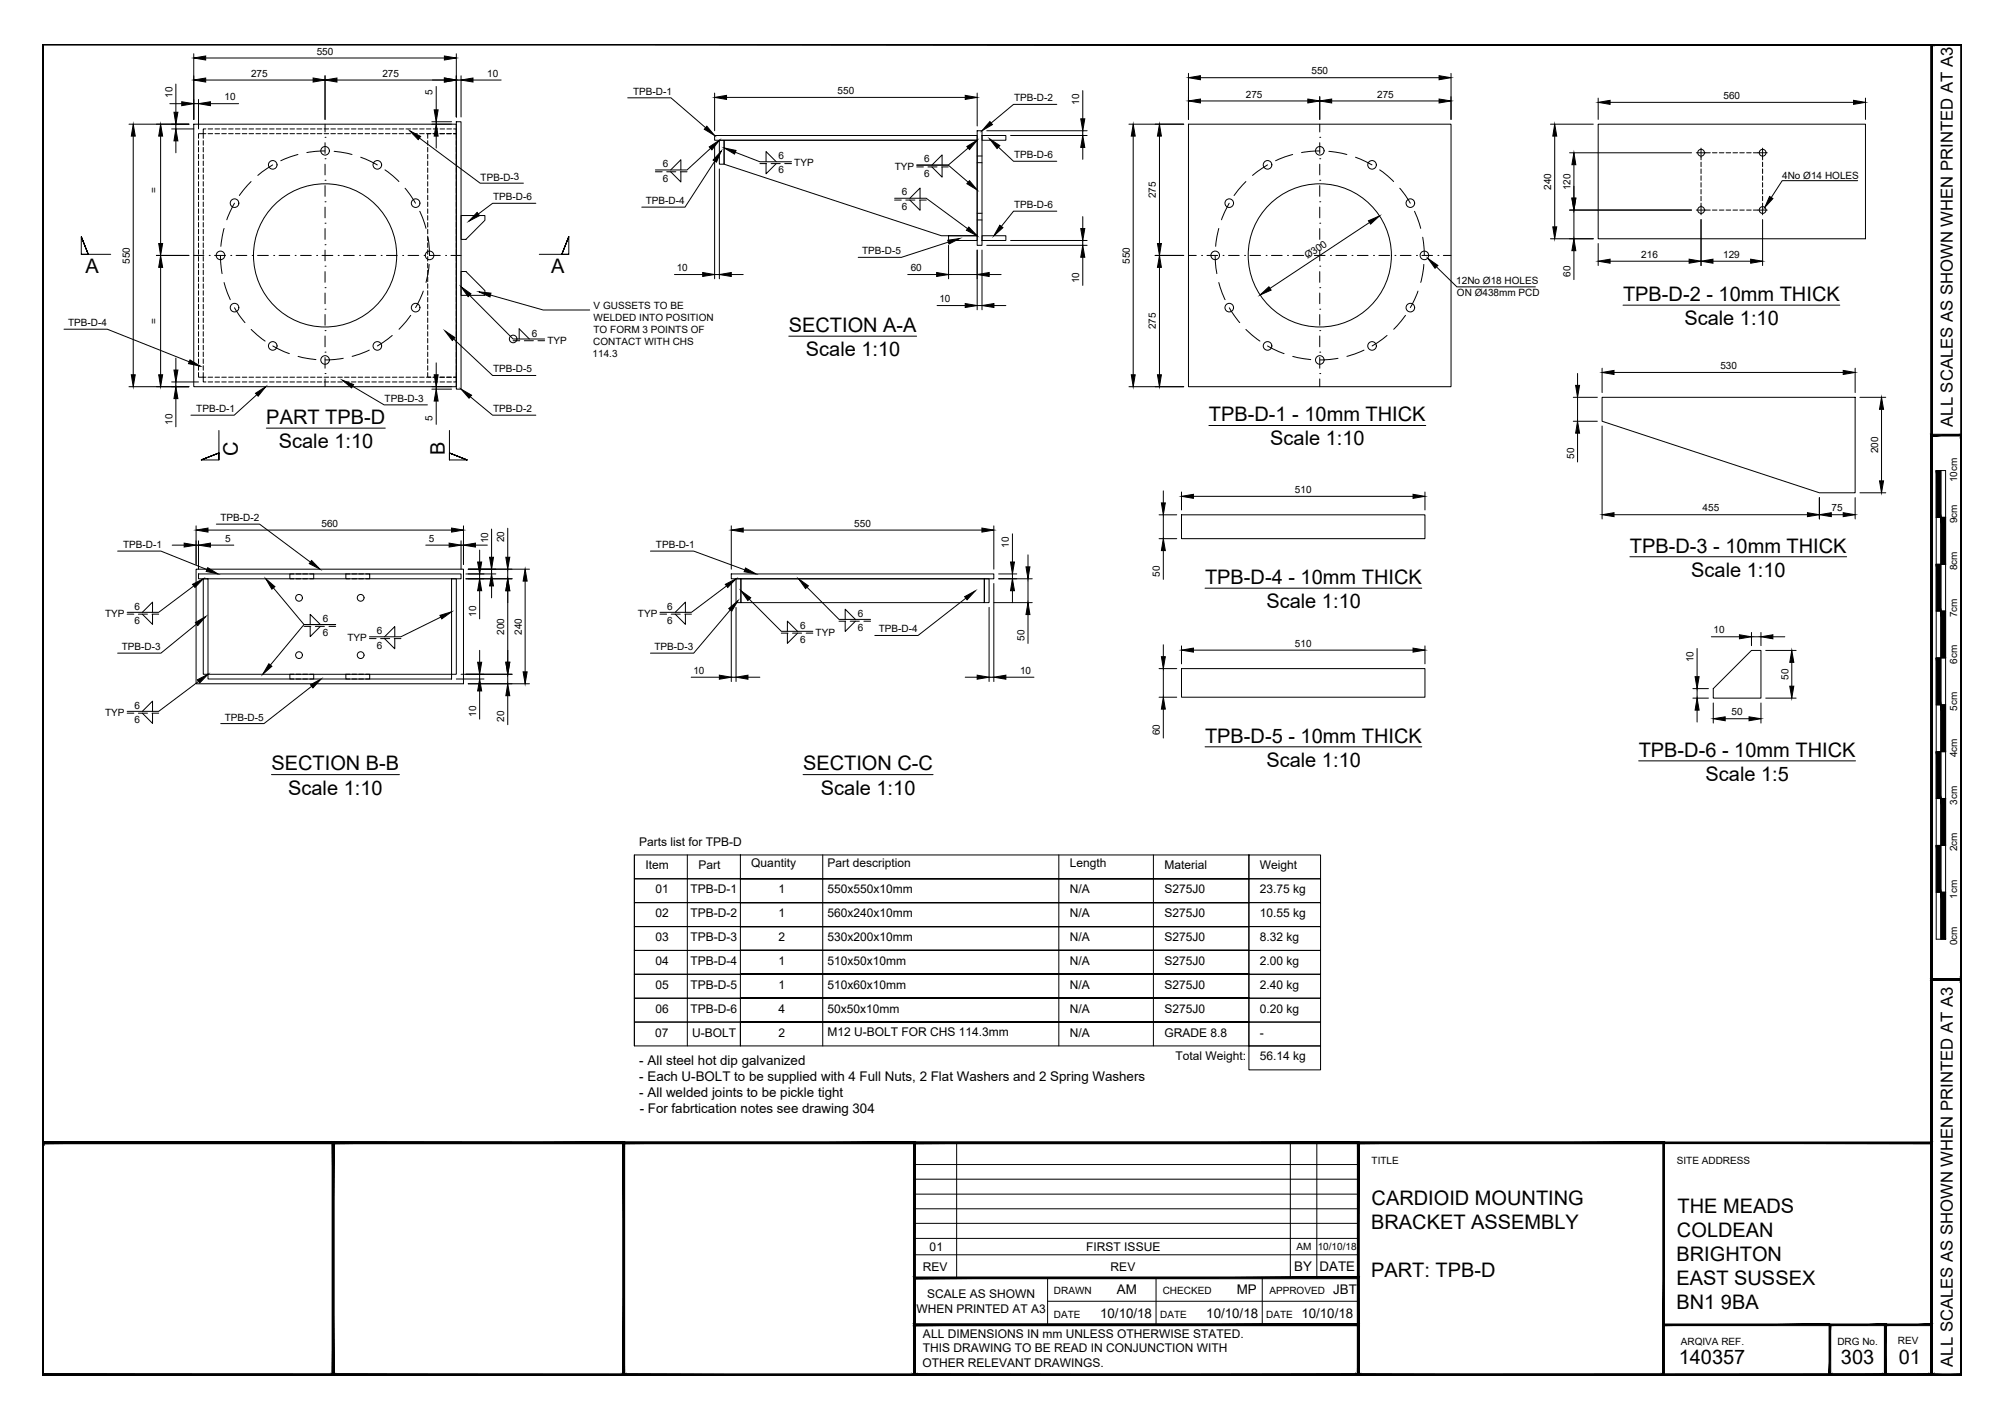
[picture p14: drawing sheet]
<svg xmlns="http://www.w3.org/2000/svg" width="420mm" height="297mm" viewBox="0 0 420 297" stroke-linecap="round" stroke-linejoin="round" font-family="sans-serif">
<defs><g id="words">
<g font-size="4.2">
<text x="17.9" y="57.2">A</text>
<text x="115.5" y="57.2">A</text>
<text x="339.9" y="63">TPB-D-2 - 10mm THICK</text>
<text x="165.2" y="69.5">SECTION A-A</text>
<text x="352.8" y="68.1">Scale 1:10</text>
<text x="168.8" y="74.6">Scale 1:10</text>
<text x="55.8" y="88.8">PART TPB-D</text>
<text x="253.2" y="88.2">TPB-D-1 - 10mm THICK</text>
<text x="49.8" y="95.5" transform="rotate(-90 49.8 95.5)">C</text>
<text x="58.4" y="93.9">Scale 1:10</text>
<text x="93.2" y="95.2" transform="rotate(-90 93.2 95.2)">B</text>
<text x="266.1" y="93.3">Scale 1:10</text>
<text x="341.4" y="115.7">TPB-D-3 - 10mm THICK</text>
<text x="252.4" y="122.3">TPB-D-4 - 10mm THICK</text>
<text x="354.2" y="120.8">Scale 1:10</text>
<text x="265.2" y="127.4">Scale 1:10</text>
<text x="252.4" y="155.6">TPB-D-5 - 10mm THICK</text>
<text x="56.9" y="161.4">SECTION B-B</text>
<text x="168.2" y="161.4">SECTION C-C</text>
<text x="265.2" y="160.6">Scale 1:10</text>
<text x="343.2" y="158.5">TPB-D-6 - 10mm THICK</text>
<text x="60.4" y="166.4">Scale 1:10</text>
<text x="171.9" y="166.4">Scale 1:10</text>
<text x="357.2" y="163.5">Scale 1:5</text>
<text x="287.2" y="257.5">BRACKET ASSEMBLY</text>
<text x="287.3" y="252.5">CARDIOID MOUNTING</text>
<text x="351.4" y="254">THE MEADS</text>
<text x="351.2" y="259.1">COLDEAN</text>
<text x="287.2" y="267.5">PART: TPB-D</text>
<text x="351.1" y="269.2">EAST SUSSEX</text>
<text x="351.1" y="264.1">BRIGHTON</text>
<text x="351.1" y="274.2">BN1 9BA</text>
<text x="351.6" y="285.7">140357</text>
<text x="385.6" y="285.7">303</text>
<text x="397.7" y="285.7">01</text>
</g>
<g font-size="3.5">
<text x="409" y="89.4" transform="rotate(-90 409 89.4)">ALL SCALES AS SHOWN WHEN PRINTED AT A3</text>
<text x="409" y="286.3" transform="rotate(-90 409 286.3)">ALL SCALES AS SHOWN WHEN PRINTED AT A3</text>
</g>
<g font-size="2.8">
<text x="133.9" y="223">- All steel hot dip galvanized</text>
<text x="133.9" y="226.4">- Each U-BOLT to be supplied with 4 Full Nuts, 2 Flat Washers and 2 Spring Washers</text>
<text x="133.9" y="229.7">- All welded joints to be pickle tight</text>
<text x="134" y="233.1">- For fabrtication notes see drawing 304</text>
<text x="271.1" y="266.3">BY</text>
<text x="276.4" y="266.3">DATE</text>
<text x="233.9" y="271.1">AM</text>
<text x="259" y="271.1">MP</text>
<text x="279.3" y="271.1">JBT</text>
<text x="230.4" y="276">10/10/18</text>
<text x="252.7" y="276">10/10/18</text>
<text x="272.6" y="276">10/10/18</text>
</g>
<g font-size="2.5">
<text x="133.8" y="177.1">Parts list for TPB-D</text>
<text x="135.2" y="182.1">Item</text>
<text x="146.3" y="182.1">Part</text>
<text x="157.4" y="181.7">Quantity</text>
<text x="173.3" y="181.7">Part description</text>
<text x="224.1" y="181.6">Length</text>
<text x="243.9" y="182.1">Material</text>
<text x="263.9" y="182.1">Weight</text>
<text x="137.3" y="187.2">01</text>
<text x="144.6" y="187.2">TPB-D-1</text>
<text x="163.1" y="187.2">1</text>
<text x="173.3" y="187.2">550x550x10mm</text>
<text x="224.1" y="187.2">N/A</text>
<text x="243.9" y="187.2">S275J0</text>
<text x="263.9" y="187.1">23.75 kg</text>
<text x="137.3" y="192.2">02</text>
<text x="137.3" y="197.2">03</text>
<text x="144.6" y="192.2">TPB-D-2</text>
<text x="144.6" y="197.2">TPB-D-3</text>
<text x="163.1" y="192.2">1</text>
<text x="163.1" y="197.2">2</text>
<text x="173.3" y="192.2">560x240x10mm</text>
<text x="173.3" y="197.2">530x200x10mm</text>
<text x="224.1" y="192.2">N/A</text>
<text x="224.1" y="197.2">N/A</text>
<text x="243.9" y="192.2">S275J0</text>
<text x="243.9" y="197.2">S275J0</text>
<text x="263.9" y="192.1">10.55 kg</text>
<text x="263.9" y="197.1">8.32 kg</text>
<text x="137.3" y="202.2">04</text>
<text x="144.6" y="202.2">TPB-D-4</text>
<text x="163.1" y="202.2">1</text>
<text x="173.3" y="202.2">510x50x10mm</text>
<text x="224.1" y="202.2">N/A</text>
<text x="243.9" y="202.2">S275J0</text>
<text x="263.9" y="202.1">2.00 kg</text>
<text x="137.3" y="207.2">05</text>
<text x="144.6" y="207.2">TPB-D-5</text>
<text x="163.1" y="207.2">1</text>
<text x="173.3" y="207.2">510x60x10mm</text>
<text x="224.1" y="207.2">N/A</text>
<text x="243.9" y="207.2">S275J0</text>
<text x="263.9" y="207.1">2.40 kg</text>
<text x="137.3" y="212.2">06</text>
<text x="144.6" y="212.2">TPB-D-6</text>
<text x="163.1" y="212.2">4</text>
<text x="173.3" y="212.2">50x50x10mm</text>
<text x="224.1" y="212.2">N/A</text>
<text x="243.9" y="212.2">S275J0</text>
<text x="263.9" y="212.1">0.20 kg</text>
<text x="137.3" y="217.2">07</text>
<text x="145" y="217.2">U-BOLT</text>
<text x="163.1" y="217.2">2</text>
<text x="173.3" y="217">M12 U-BOLT FOR CHS 114.3mm</text>
<text x="224.1" y="217.2">N/A</text>
<text x="243.9" y="217.2">GRADE 8.8</text>
<text x="263.9" y="217.1">-</text>
<text x="246.2" y="222.1">Total Weight:</text>
<text x="263.9" y="222.1">56.14 kg</text>
<text x="194.7" y="262">01</text>
<text x="227.5" y="262">FIRST ISSUE</text>
<text x="193.3" y="266.2">REV</text>
<text x="232.6" y="266.2">REV</text>
<text x="192" y="275">WHEN PRINTED AT A3</text>
<text x="194.2" y="272">SCALE AS SHOWN</text>
<text x="193.3" y="280.3">ALL DIMENSIONS IN mm UNLESS OTHERWISE STATED.</text>
<text x="193.2" y="286.3">OTHER RELEVANT DRAWINGS.</text>
<text x="193.3" y="283.3">THIS DRAWING TO BE READ IN CONJUNCTION WITH</text>
</g>
<g font-size="2.1">
<text x="66.3" y="11.4">550</text>
<text x="52.6" y="16">275</text>
<text x="80.1" y="16">275</text>
<text x="102.1" y="16">10</text>
<text x="274.7" y="15.6">550</text>
<text x="36.1" y="20.5" transform="rotate(-90 36.1 20.5)">10</text>
<text x="47" y="21">10</text>
<text x="90.6" y="19.9" transform="rotate(-90 90.6 19.9)">5</text>
<text x="132.6" y="19.9">TPB-D-1</text>
<text x="175.4" y="19.7">550</text>
<text x="212.4" y="21.2">TPB-D-2</text>
<text x="226.1" y="21.9" transform="rotate(-90 226.1 21.9)">10</text>
<text x="260.9" y="20.4">275</text>
<text x="288.4" y="20.4">275</text>
<text x="361" y="20.7">560</text>
<text x="138.8" y="35">6</text>
<text x="163.1" y="33.3">6</text>
<text x="166.4" y="34.9">TYP</text>
<text x="187.4" y="35.6">TYP</text>
<text x="193.5" y="34">6</text>
<text x="212.4" y="33.1">TPB-D-6</text>
<text x="32.9" y="40.4" transform="rotate(-90 32.9 40.4)">=</text>
<text x="100.7" y="38" transform="rotate(-2 100.7 38)">TPB-D-3</text>
<text x="103.3" y="42">TPB-D-6</text>
<text x="138.8" y="38.1">6</text>
<text x="163.1" y="36.3">6</text>
<text x="188.9" y="40.9">6</text>
<text x="193.5" y="37">6</text>
<text x="242.1" y="41.5" transform="rotate(-90 242.1 41.5)">275</text>
<text x="324.9" y="39.7" transform="rotate(-90 324.9 39.7)">240</text>
<text x="328.9" y="39.8" transform="rotate(-90 328.9 39.8)">120</text>
<text x="373.3" y="37.5">4No Ø14 HOLES</text>
<text x="135.3" y="42.7">TPB-D-4</text>
<text x="188.9" y="44">6</text>
<text x="212.4" y="43.6">TPB-D-6</text>
<text x="180.6" y="53.3">TPB-D-5</text>
<text x="343.8" y="54">216</text>
<text x="360.9" y="54">129</text>
<text x="27.2" y="55.2" transform="rotate(-90 27.2 55.2)">550</text>
<text x="141.7" y="56.8">10</text>
<text x="190.7" y="56.8">60</text>
<text x="226.1" y="59.3" transform="rotate(-90 226.1 59.3)">10</text>
<text x="236.6" y="55.2" transform="rotate(-90 236.6 55.2)">550</text>
<text x="273.9" y="54.3" transform="rotate(-34 273.9 54.3)">Ø300</text>
<text x="305" y="59.5">12No Ø18 HOLES</text>
<text x="328.9" y="57.9" transform="rotate(-90 328.9 57.9)">60</text>
<text x="124.3" y="64.6">V GUSSETS TO BE</text>
<text x="196.8" y="63.3">10</text>
<text x="305.1" y="62.1">ON Ø438mm PCD</text>
<text x="14.3" y="68.3">TPB-D-4</text>
<text x="32.9" y="67.9" transform="rotate(-90 32.9 67.9)">=</text>
<text x="111.4" y="70.6">6</text>
<text x="114.7" y="72">TYP</text>
<text x="124.3" y="69.7">TO FORM 3 POINTS OF</text>
<text x="124.3" y="67.2">WELDED INTO POSITION</text>
<text x="242.1" y="69" transform="rotate(-90 242.1 69)">275</text>
<text x="103.3" y="78">TPB-D-5</text>
<text x="124.1" y="74.7">114.3</text>
<text x="124.3" y="72.2">CONTACT WITH CHS</text>
<text x="360.3" y="77.3">530</text>
<text x="36.1" y="88.9" transform="rotate(-90 36.1 88.9)">10</text>
<text x="41.1" y="86.3">TPB-D-1</text>
<text x="80.6" y="84.2">TPB-D-3</text>
<text x="90.6" y="88.3" transform="rotate(-90 90.6 88.3)">5</text>
<text x="103.3" y="86.3">TPB-D-2</text>
<text x="393.4" y="95" transform="rotate(-90 393.4 95)">200</text>
<text x="329.7" y="96.2" transform="rotate(-90 329.7 96.2)">50</text>
<text x="409.9" y="101" transform="rotate(-90 409.9 101)">10cm</text>
<text x="271.2" y="103.3">510</text>
<text x="356.6" y="107.1">455</text>
<text x="383.6" y="107.1">75</text>
<text x="46.2" y="109.2">TPB-D-2</text>
<text x="47.2" y="113.5">5</text>
<text x="67.3" y="110.3">560</text>
<text x="89.8" y="113.5">5</text>
<text x="102.2" y="113.8" transform="rotate(-90 102.2 113.8)">10</text>
<text x="105.6" y="113.6" transform="rotate(-90 105.6 113.6)">20</text>
<text x="178.9" y="110.3">550</text>
<text x="409.9" y="109.6" transform="rotate(-90 409.9 109.6)">9cm</text>
<text x="25.8" y="114.8">TPB-D-1</text>
<text x="137.4" y="114.8">TPB-D-1</text>
<text x="211.3" y="114.8" transform="rotate(-90 211.3 114.8)">10</text>
<text x="409.9" y="119.5" transform="rotate(-90 409.9 119.5)">8cm</text>
<text x="242.9" y="120.8" transform="rotate(-90 242.9 120.8)">50</text>
<text x="22" y="129.2">TYP</text>
<text x="28.2" y="127.7">6</text>
<text x="28.2" y="130.7">6</text>
<text x="67.6" y="130.2">6</text>
<text x="99.7" y="129.2" transform="rotate(-90 99.7 129.2)">10</text>
<text x="133.6" y="129.2">TYP</text>
<text x="139.8" y="127.7">6</text>
<text x="139.8" y="130.7">6</text>
<text x="167.6" y="131.7">6</text>
<text x="179.6" y="129.2">6</text>
<text x="409.9" y="129.3" transform="rotate(-90 409.9 129.3)">7cm</text>
<text x="25.5" y="136.2">TPB-D-3</text>
<text x="67.6" y="133.3">6</text>
<text x="72.8" y="134.3">TYP</text>
<text x="78.9" y="132.8">6</text>
<text x="78.9" y="135.8">6</text>
<text x="105.6" y="133" transform="rotate(-90 105.6 133)">200</text>
<text x="109.3" y="133" transform="rotate(-90 109.3 133)">240</text>
<text x="137.1" y="136.2">TPB-D-3</text>
<text x="167.6" y="134.7">6</text>
<text x="170.8" y="133.2">TYP</text>
<text x="179.6" y="132.2">6</text>
<text x="184.1" y="132.5">TPB-D-4</text>
<text x="214.6" y="134.2" transform="rotate(-90 214.6 134.2)">50</text>
<text x="271.2" y="135.5">510</text>
<text x="358.9" y="132.7">10</text>
<text x="145.2" y="141.1">10</text>
<text x="213.6" y="141.1">10</text>
<text x="354.7" y="138.8" transform="rotate(-90 354.7 138.8)">10</text>
<text x="374.6" y="142.4" transform="rotate(-90 374.6 142.4)">50</text>
<text x="409.9" y="139.1" transform="rotate(-90 409.9 139.1)">6cm</text>
<text x="22" y="150">TYP</text>
<text x="28.2" y="148.4">6</text>
<text x="362.7" y="149.8">50</text>
<text x="409.9" y="148.9" transform="rotate(-90 409.9 148.9)">5cm</text>
<text x="28.2" y="151.5">6</text>
<text x="47.1" y="150.9">TPB-D-5</text>
<text x="99.7" y="150.2" transform="rotate(-90 99.7 150.2)">10</text>
<text x="105.6" y="151.2" transform="rotate(-90 105.6 151.2)">20</text>
<text x="242.9" y="154" transform="rotate(-90 242.9 154)">60</text>
<text x="409.9" y="158.6" transform="rotate(-90 409.9 158.6)">4cm</text>
<text x="409.9" y="168.6" transform="rotate(-90 409.9 168.6)">3cm</text>
<text x="409.9" y="178.3" transform="rotate(-90 409.9 178.3)">2cm</text>
<text x="409.9" y="188.3" transform="rotate(-90 409.9 188.3)">1cm</text>
<text x="409.9" y="198" transform="rotate(-90 409.9 198)">0cm</text>
<text x="287.3" y="243.9">TITLE</text>
<text x="351.2" y="243.9">SITE ADDRESS</text>
<text x="271.5" y="261.9">AM</text>
<text x="276" y="261.9">10/10/18</text>
<text x="220.8" y="271.1">DRAWN</text>
<text x="243.5" y="271.1">CHECKED</text>
<text x="265.9" y="271.1">APPROVED</text>
<text x="220.8" y="276">DATE</text>
<text x="243" y="276">DATE</text>
<text x="265.2" y="276">DATE</text>
<text x="352.1" y="281.6">ARQIVA REF.</text>
<text x="384.8" y="281.6">DRG No.</text>
<text x="397.5" y="281.6">REV</text>
</g>
</g></defs>
<g fill="none" stroke="#000" stroke-width=".21">
<path d="M36.8 17.6v5.9M40.6 11.3v13.7M43.1 16.8h22.5M43.1 12.1h50M68.1 15.9v9.1M70.6 16.8h22.5M91.4 18.1v4.9M95.6 11.3v13.2M95.6 16.8h1M96.6 15.9v8.6M99.1 16.8h5.9M149.7 19.5v7.9"/>
<path d="M204.7 19.5v6.9M226.8 19v5.9M248.9 15.4v9.6M251.4 16.3h50M303.9 15.4v9.6M27 26h12.6M27.9 28.5v50M33.6 28.5v22.5M35.6 21.7h2.5M35.9 27h4.7M36.8 26v1M36.8 29.5v2.5"/>
<path d="M40.6 26h55v55h-55zM40.6 21.7h1M41.6 29v-1h1v1M41.6 20.8v6.2M41.6 29.5v.9M41.6 30.9v.9M41.6 32.3v1M41.6 33.7v1M41.6 35.2v.9M41.6 36.6v.9M41.6 38v1M41.6 39.5v.9"/>
<path d="M42.6 29.5v.9M42.6 30.9v.9M42.6 32.3v1M42.6 33.7v1M42.6 35.2v.9M42.6 36.6v.9M42.6 38v1M42.6 39.5v.9M43.1 27h-.5v1h.5M43.6 27h.9M43.6 28h.9M44.1 21.7h5.9"/>
<path d="M45 27h1M45 28h1M46.4 27h1M46.4 28h1M47.9 27h.9M47.9 28h.9M49.3 27h1M49.3 28h1M50.7 27h1M50.7 28h1M52.2 27h.9M52.2 28h.9"/>
<path d="M52.6 38l-2.5 3M53.6 27h1M53.6 28h1M55 27h1M55 28h1M56.5 27h.9M56.5 28h.9M57.1 34.5l-3.1 2.2M57.9 27h.9M57.9 28h.9M59.3 27h1M59.3 28h1"/>
<path d="M60.7 27h1M60.7 28h1M62.2 27h.9M62.2 28h.9M62.4 32.4l-3.6 1.3M63.6 27h.9M63.6 28h.9M65 27h1M65 28h1M66.4 27h1M66.4 28h1M67.9 27h.9"/>
<path d="M67.9 28h.9M68.1 28.8h.1M68.1 33.3h.1M68.1 37.8h.1M68.1 31.6l-3.8 .4M68.1 26v1.6M68.1 29.9v2.2M68.1 34.4v2.2M68.1 38.9v2.2M69.3 27h1M69.3 28h1M70 31.7l3.7 .7"/>
<path d="M70.7 27h1M70.7 28h1M72.2 27h.9M72.2 28h.9M73.6 27h1M73.6 28h1M75 27h1M75 28h1M75.6 32.9l3.4 1.6M76.5 27h.9M76.5 28h.9M77.9 27h.9"/>
<path d="M77.9 28h.9M79.3 27h1M79.3 28h1M80.6 35.6l3 2.4M80.7 27h1M80.7 28h1M82.2 27h.9M82.2 28h.9M83.6 27h.9M83.6 28h.9M84.8 39.4l2.2 3.2M85 27h1"/>
<path d="M85 28h1M86.5 27h.9M86.5 28h.9M87.8 28.9l12.8 9.5h9M87.9 27h.9M87.9 28h.9M89.3 27h1M89.3 28h1M89.6 29.5v.9M89.6 30.9v.9M89.6 32.3v1M89.6 33.7v1"/>
<path d="M89.6 35.2v.9M89.6 36.6v.9M89.6 38v1M89.6 39.5v.9M90.2 28h-.6v1M90.5 26h4.1M90.5 25.5h4.1M90.7 28h1M90.7 27h1M91.4 25.5v.5M91.4 28.5v2.5M92.1 28h1"/>
<path d="M92.2 27h.9M93.5 28h1.1M93.6 27h1M95 28h.6v1M95 27h.6v1h-.6M95.6 25.5h1v56h-1zM95.6 29.5v.9M95.6 30.9v.9M95.6 32.3v1M95.6 33.7v1M95.6 35.2v.9M95.6 36.6v.9"/>
<path d="M95.6 38v1M95.6 39.5v.9M131.5 20.5h9l7.3 6.3M137.3 36h1.4M139.6 36h1.9M140.5 35.6l2.1-2.1v2.1M140.5 36l2.1 2.1v-2.1M142.5 36h1.4M148.8 31.1l-4.9 4.5h-6.6M149.7 28.4h55v1h-55zM149.7 30.4v28M149.7 33.7l-6.2 9.7h-9.1"/>
<path d="M150.7 29.4h1v5h-1zM150.7 35.4v23M151.7 29.4h53v20h-7.5l-45.5-15zM152.2 20.4h50M154 31.9l5.2 2h6.6M159.2 34.3h1.4M160.5 33.9v-2.1l2.1 2.1M160.5 34.3v2.1l2.1-2.1M161.5 34.3h1.9M164.4 34.3h1.4M192 35h1.4M194.4 35h1.9"/>
<path d="M195.2 34.6l2.1-2.2v2.2M195.2 35l2.1 2.1v-2.1M197.2 35h1.4M202.8 31l-4.2 3.6h-6.6h6.6l4.2 3.6M204.7 27.4h1v24h-1zM204.7 34.1h1M204.7 32.7h1M205.7 28.4h5v1h-5zM206.7 27.4h21M209.1 30.8l3.2 3h9M211.7 28.4h16M221.3 21.9h-9l-4.7 3.9"/>
<path d="M226.8 27.4v1M226.8 30.9v2.5M236.5 26h11.4M237.3 28.5v50M242.9 28.5v22.5M248.9 26h55v55h-55zM251.4 21.1h22.5M260.9 38l-2.4 3M265.5 34.5l-3.2 2.2M270.7 32.4l-3.5 1.3M276.4 31.6l-3.8 .4M276.4 28.8h.1"/>
<path d="M276.4 33.3h.1M276.4 37.8h.1M276.4 20.3v4.7M276.4 26v1.6M276.4 29.9v2.2M276.4 34.4v2.2M276.4 38.9v2.2M278.3 31.7l3.8 .7M278.9 21.1h22.5M283.9 32.9l3.5 1.6M289 35.6l2.9 2.4M293.2 39.4l2.2 3.2"/>
<path d="M324.7 26h9M325.6 28.5v19M328.7 32h25.6M329.7 34.5v7M334.7 26h56v24h-56zM334.7 20.6v4.4M337.2 21.4h51M355.3 32h2.9M356.3 31v2.5M356.3 34v.9M356.3 35.4v.9M356.3 36.8v1"/>
<path d="M356.3 38.2v1M356.3 39.7v.9M358.7 32h.9M360.1 32h1M361.5 32h1M363 32h.9M364.4 32h.9M365.8 32h1M367.2 32h2.9M369.2 31v2.5M369.2 34v.9M369.2 35.4v.9"/>
<path d="M369.2 36.8v1M369.2 38.2v1M369.2 39.7v.9M389.1 37.8h-15.8l-2.3 3.6M390.7 20.6v4.4M17 53.3h1.5l-1.5-3.7 1.5 3.7-1.5-3.7v3.7h6.2M32.8 53.5h6.8M33.6 56v22.5M40.6 53.5h2.1M41.6 40.9v.9M41.6 42.3v1M41.6 43.8v.9"/>
<path d="M41.6 45.2v.9M41.6 46.6v1M41.6 48v1M41.6 49.5v.9M41.6 50.9v.9M41.6 52.3v1M41.6 53.7v1M41.6 55.2v.9M41.6 56.6v1M41.6 58v1M41.6 59.5v.9M42.6 40.9v.9"/>
<path d="M42.6 42.3v1M42.6 43.8v.9M42.6 45.2v.9M42.6 46.6v1M42.6 48v1M42.6 49.5v.9M42.6 50.9v.9M42.6 52.3v1M42.6 53.7v1M42.6 55.2v.9M42.6 56.6v1M42.6 58v1"/>
<path d="M42.6 59.5v.9M43.8 53.5h.1M44.9 53.5h2.3M46.2 53.5l.3 3.8M46.9 47.9l-.6 3.7M46.9 59.2l1.3 3.6M48.3 53.5h.1M49.1 42.6l-1.6 3.4M49.5 53.5h2.2M52.8 53.5h.1M53.9 53.5h2.3M57.3 53.5h.1"/>
<path d="M58.4 53.5h2.3M61.8 53.5h.1M63 53.5h2.2M66.3 53.5h.1M67.4 53.5h2.3M68.1 42.3h.1M68.1 46.8h.1M68.1 51.3h.1M68.1 55.8h.1M68.1 43.4v2.2M68.1 47.9v2.2M68.1 52.4v2.2"/>
<path d="M68.1 56.9v2.2M70.8 53.5h.1M72 53.5h2.2M75.3 53.5h.1M76.4 53.5h2.3M79.8 53.5h.1M80.9 53.5h2.3M84.3 53.5h.1M85.5 53.5h2.2M87.9 44.3l1.3 3.5M88.8 53.5h.1M89.6 40.9v.9"/>
<path d="M89.6 42.3v1M89.6 43.8v.9M89.6 45.2v.9M89.6 46.6v1M89.6 48v1M89.6 49.5v.9M89.6 50.9v.9M89.6 52.3v1M89.6 53.7v1M89.6 55.2v.9M89.6 56.6v1M89.6 58v1"/>
<path d="M89.6 59.5v.9M89.6 49.7l.4 3.8h2.2M89.9 55.4l-.7 3.8M93.3 53.5h.1M94.5 53.5h2.1M95.6 40.9v.9M95.6 42.3v1M95.6 43.8v.9M95.6 45.2v.9M95.6 46.6v1M95.6 48v1M95.6 49.5v.9"/>
<path d="M95.6 50.9v.9M95.6 52.3v1M95.6 53.7v1M95.6 55.2v.9M95.6 56.6v1M95.6 58v1M95.6 59.5v.9M96.6 45.1h5v1l-4 4h-1zM96.6 56.9h1l4 4v1h-5zM112.2 42.6h-9l-3 2.2M113 53.3h6.1v-3.7l-1.4 3.7 1.4-3.7-1.4 3.7h1.4M141.3 57.5h5.9"/>
<path d="M149.7 57.5h1M153.2 57.5h2.5M187.4 41.5h6.6l8.7 6.4M187.4 41.9h1.4M189.7 41.9h1.9M190.1 57.5h6.1M190.6 41.5l2.1-2.1v2.1M190.6 41.9l2.1 2.1v-2.1M192.6 41.9h1.4M198.6 50.7l-9.8 3.2h-9M198.7 49.4h6v1h-6zM198.7 57.5h6"/>
<path d="M198.7 51.4v7M204.7 44.7h1M204.7 46.1h1M204.7 52.4v12.5M205.7 49.4h5v1h-5zM205.7 52.4v12.5M206.7 51.4h21M207.2 57.5h2.5M211.7 50.4h16M221.3 44.2h-9l-2.6 3.2M226.8 45.4v2.5M226.8 50.4v1"/>
<path d="M226.8 53.9v5.9M241.9 53.5h6M242.9 56v22.5M248.9 53.5h1.7M251.7 53.5h.1M252.8 53.5h2.2M254.5 53.5l.4 3.8M255.3 47.9l-.7 3.7M255.3 59.2l1.3 3.6M256.2 53.5h.1M257.3 53.5h2.3M257.5 42.6l-1.7 3.4"/>
<path d="M260.7 53.5h.1M261.8 53.5h2.2M265.2 53.5h.1M266.3 53.5h2.2M269.7 53.5h.1M270.8 53.5h2.3M274.2 53.5h.1M275.3 53.5h2.2M276.4 42.3h.1M276.4 46.8h.1M276.4 51.3h.1M276.4 55.8h.1"/>
<path d="M276.4 43.4v2.2M276.4 47.9v2.2M276.4 52.4v2.2M276.4 56.9v2.2M278.7 53.5h.1M279.8 53.5h2.3M283.2 53.5h.1M284.3 53.5h2.2M286.8 46.6l-20.8 13.8M287.7 53.5h.1M288.8 53.5h2.2M292.2 53.5h.1"/>
<path d="M293.3 53.5h2.3M296.3 44.3l1.3 3.5M296.7 53.5h.1M297.8 53.5h2.2M298 49.7l.3 3.8M298.2 55.4l-.6 3.8M300.9 55.9l4.2 4.2h16.5M301.2 53.5h.1M302.3 53.5h1.6M324.7 50h9M328.7 44h25.6M329.7 44v6"/>
<path d="M329.7 52.5v6.1M334.7 51v4.6M337.2 54.7h16.6M355.3 44h2.9M356.3 41.1v1M356.3 42.5v2.5M356.3 46v9.6M358.7 44h.9M358.8 54.7h7.9M360.1 44h1M361.5 44h1M363 44h.9"/>
<path d="M364.4 44h.9M365.8 44h1M367.2 44h2.9M369.2 41.1v1M369.2 42.5v2.5M369.2 46v9.6M13.4 69h9.1l17.2 6.8M36.8 75v2.5M41.6 78v1h1v-1M41.6 60.9v.9M41.6 62.3v1M41.6 63.8v.9"/>
<path d="M41.6 65.2v.9M41.6 66.6v1M41.6 68v1M41.6 69.5v.9M41.6 70.9v.9M41.6 72.3v1M41.6 73.7v1M41.6 75.2v.9M41.6 76.6v1M42.6 60.9v.9M42.6 62.3v1M42.6 63.8v.9"/>
<path d="M42.6 65.2v.9M42.6 66.6v1M42.6 68v1M42.6 69.5v.9M42.6 70.9v.9M42.6 72.3v1M42.6 73.7v1M42.6 75.2v.9M42.6 76.6v1M43.1 79h-.5v1h.5M43.6 79h.9M45 79h1"/>
<path d="M46.4 79h1M47.9 79h.9M49.1 64.5l2.2 3.1M49.3 79h1M50.7 79h1M52.2 79h.9M52.6 69l2.9 2.5M53.6 79h1M55 79h1M56.5 79h.9M57.1 72.5l3.5 1.6M57.9 79h.9"/>
<path d="M59.3 79h1M60.7 79h1M62.2 79h.9M62.4 74.7l3.8 .6M63.6 79h.9M65 79h1M66.4 79h1M67.9 79h.9M68.1 60.3h.1M68.1 64.8h.1M68.1 69.3h.1M68.1 73.8h.1"/>
<path d="M68.1 78.3h.1M68.1 61.4v2.2M68.1 65.9v2.2M68.1 70.4v2.2M68.1 74.9v2.2M68.1 79.4v1.6M69.3 79h1M70.7 79h1M71.9 75.1l-3.8 .3M72.2 79h.9M73.6 79h1M75 79h1"/>
<path d="M76.5 79h.9M77.4 73.3l-3.6 1.4M77.9 79h.9M79.3 79h1M80.7 79h1M82.2 70.3l-3.2 2.2M82.2 79h.9M83.6 79h.9M85 79h1M86 66.1l-2.4 2.9M86.5 79h.9M87.9 79h.9"/>
<path d="M88.7 61l-1.7 3.4M89.3 79h1M89.6 78v1h.6M89.6 60.9v.9M89.6 62.3v1M89.6 63.8v.9M89.6 65.2v.9M89.6 66.6v1M89.6 68v1M89.6 69.5v.9M89.6 70.9v.9M89.6 72.3v1"/>
<path d="M89.6 73.7v1M89.6 75.2v.9M89.6 76.6v1M90.7 79h1M91.4 76v2.5M92.1 79h1M93.5 79h1.1M95 79h.6M95 71l8.2 7.7h9M95.6 79v1h-.6M95.6 60.9v.9M95.6 62.3v1"/>
<path d="M95.6 63.8v.9M95.6 65.2v.9M95.6 66.6v1M95.6 68v1M95.6 69.5v.9M95.6 70.9v.9M95.6 72.3v1M95.6 73.7v1M95.6 75.2v.9M95.6 76.6v1M95.6 78v1M98.3 61.8l9.2 9.2h6.6"/>
<path d="M102.7 61.8l11.1 3.1h9.7M107.5 71.4h1.4M108.7 71v-2.1l2.2 2.1M109.8 71.4h1.9M112.7 71.4h1.4M165.2 70.4h26.8M196.3 64h5.9M204.7 64h1M208.2 64h2.5M257.5 64.5l2.2 3.1M260.9 69l3 2.5M265.5 72.5l3.5 1.6"/>
<path d="M270.8 74.7l3.7 .6M276.4 60.3h.1M276.4 64.8h.1M276.4 69.3h.1M276.4 73.8h.1M276.4 78.3h.1M276.4 61.4v2.2M276.4 65.9v2.2M276.4 70.4v2.2M276.4 74.9v2.2M276.4 79.4v1.6M280.3 75.1l-3.9 .3"/>
<path d="M285.7 73.3l-3.6 1.4M290.5 70.3l-3.1 2.2M294.4 66.1l-2.5 2.9M297 61l-1.6 3.4M330.4 78.2v2.5M335.6 77.1v5.1M338.1 78h48M339.9 63.9h45.4M388.6 77.1v5.1M27 81h12.6M35.9 80h5.7M36.8 80v1"/>
<path d="M36.8 83.5v5.9M43.6 80h.9M45 80h1M45.9 90.2v6.2h-3.8l3.8-1.5-3.8 1.5 3.8-1.5v1.5M46.4 80h1M47.9 80h.9M49.3 80h1M50.7 80h1M52.2 80h.9M53.6 80h1M53.8 82.7l-4.7 4.3h-9.1M55 80h1"/>
<path d="M55.8 89.7h24.9M56.5 80h.9M57.9 80h.9M59.3 80h1M60.7 80h1M62.2 80h.9M63.6 80h.9M65 80h1M66.4 80h1M67.9 80h.9M69.3 80h1M70.7 80h1"/>
<path d="M72.2 80h.9M73.6 80h1M73.9 80.9l6.6 3.9h9M75 80h1M76.5 80h.9M77.9 80h.9M79.3 80h1M80.7 80h1M82.2 80h.9M83.6 80h.9M85 80h1M86.5 80h.9"/>
<path d="M87.9 80h.9M89.3 80h1M90.5 81h4.1M90.5 81.5h4.1M90.7 80h1M91.4 81v.5M91.4 84v4.9M92.2 80h.9M93.6 80h1M94.1 90.2v6.2h3.7l-3.7-1.5 3.7 1.5-3.7-1.5v1.5M98.5 83.1l4.7 3.9h9M236.5 81h11.4"/>
<path d="M253.2 89.1h45.4M329.5 83.2h5.1M329.5 88.2h5.1M330.4 83.2v5M330.4 90.7v6.1M335.6 83.2h53v20h-7.5l-45.5-15zM335.6 89.2v19.5M389.6 83.2h5.4M394.1 85.7v15M405.5 98.6h2v98.1h-2zM406.5 98.6v98.1M24.6 115.4h9.1l9.7 3.9"/>
<path d="M36.1 114.2h2.5M41.1 119.2h56v24h-56zM41.1 110.2v8M41.1 114.2h.5M41.6 113.3v5.9M43.6 111h51M44.1 114.2h4.9M45.3 109.8h9.1l10.6 8M89.2 114.2h4.9M96.6 113.3v5.9M96.6 114.2h.5M97.1 110.2v8"/>
<path d="M98.1 119.2h12.8M99.6 114.2h2.5M100.5 115.2v2.5M103 110.8v5.9M103 119.2v1M106.3 110.7v6M106.3 119.2v2M136.2 115.4h9.1l10.7 4M153.2 110.2v9M155.7 111h50M208.2 110.2v9M212.1 111.8v5.9"/>
<path d="M215.3 116.2v2.5M242.8 107.8h3.7M242.8 112.8h3.7M243.7 102.8v2.5M243.7 107.8v5M243.7 115.3v6.1M247.5 107.8h51v5h-51zM247.5 103.1v3.7M250 104h46M298.5 103.1v3.7M338.1 107.8h40.5M341.4 116.6h45.4"/>
<path d="M381.1 104.2v4.5M383.6 107.8h2.5M388.6 104.2v4.5M389.6 103.2h5.4M405.5 118.2h2M405.5 108.4h2M26.6 128.7h1.4M29 128.7h1.9M29.8 128.3l2.1-2.2v2.2M29.8 128.7l2.1 2.1v-2.1M31.8 128.7h1.4M40.6 122.7l-7.4 5.6h-6.6"/>
<path d="M41.2 130.7l-7.5 6.1h-9.1M41.6 120.2h55v1h-55zM42.6 121.2h1v20h-1zM57.3 123.1l6.4 7.7h6.6h-6.6l-7.1 8.5M61.5 120.2h-.8v1h.8M62 121.2h1M62 120.2h1M63.4 121.2h1M63.4 120.2h1M63.7 131.2h1.4M64.9 120.2h.8v1h-.8M65 130.8v-2.1l2.1 2.1"/>
<path d="M65 131.2v2.2l2.1-2.2M66 131.2h2M68.9 131.2h1.4M73.3 120.2h-.9v1h.9M73.8 121.2h.9M73.8 120.2h.9M75.2 121.2h.9M75.2 120.2h.9M76.6 120.2h.8v1h-.8M77.4 133.8h1.4M79.7 133.8h1.9M80.5 133.4l2.2-2.1v2.1"/>
<path d="M80.5 133.8l2.2 2.1v-2.1M82.6 133.8h1.4M92.3 129.3l-8.3 4.1h-6.6M94.6 121.2h1v20h-1zM97.6 121.2h9.7M97.6 120.2h6.3M100.5 120.2v1M100.5 123.7v5.9M100.5 136.2v2.5M103 122.7v2.5M106.3 123.7v15M110 121.7v19"/>
<path d="M138.2 128.7h1.4M140.6 128.7h1.9M141.4 128.3l2.2-2.2v2.2M141.4 128.7l2.2 2.1v-2.1M143.4 128.7h1.4M152.2 122.7l-7.4 5.6h-6.6M153 127.8l-7.7 9h-9.1M153.2 120.2h55v1h-55zM153.2 122.2v20.6M154.2 121.2h1v5h-1zM154.2 127.2v15.6M155.2 121.2h51v5h-51z"/>
<path d="M156.9 125.5l6.7 6.7h6.7M163.6 132.6h1.4M164.9 132.2v-2.1l2.2 2.1M164.9 132.6v2.2l2.2-2.2M166 132.6h1.9M168.9 132.6h1.4M169 123l6.7 6.8h6.6M175.7 130.1h1.4M177 129.8v-2.2l2.2 2.2M177 130.1v2.2l2.2-2.2M178.1 130.1h1.9M180.9 130.1h1.4"/>
<path d="M202.3 125.3l-10 7.8h-9.1M206.2 121.2h1v5h-1zM207.2 127.2v15.6M208.2 122.2v20.6M208.2 126.2h8M209.2 121.2h7M209.2 120.2h3.8M212.1 120.2v1M212.1 123.7v2.5M215.3 121.2v5M215.3 128.7v6.1M243.7 135.1v2.5"/>
<path d="M247.5 135.3v3.8M250 136.2h46M252.4 123.2h45.4M298.5 135.3v3.8M355.5 135.8v6M358.4 133.4h5.9M366.8 136.2h2v10h-10v-1.9zM366.8 132.5v2.8M366.8 133.4h2M368.8 132.5v2.8M369.8 136.2h6.4M371.3 133.4h2.5"/>
<path d="M375.3 138.7v5M405.5 137.8h2M405.5 128h2M26.6 149.4h1.4M29 149.4h1.9M29.8 149l2.1-2.1v2.1M29.8 149.4l2.1 2.1v-2.1M31.8 149.4h1.4M41.6 142.7l-8.4 6.3h-6.6M43.6 141.2h51v1h-51zM61.5 141.2h-.8v1h.8M62 141.2h1"/>
<path d="M62 142.2h1M63.4 141.2h1M63.4 142.2h1M64.9 141.2h.8v1h-.8M65.3 143.8l-10 7.8h-9.1M73.3 141.2h-.9v1h.9M73.8 141.2h.9M73.8 142.2h.9M75.2 141.2h.9M75.2 142.2h.9M76.6 141.2h.8v1h-.8M95.6 142.2h5.8"/>
<path d="M96.6 141.2h10.7M98.1 143.2h12.8M100.5 141.2v1M100.5 144.7v5.9M106.3 141.2v2M106.3 145.7v6.1M144.8 141.9h5.9M153.2 141.9h1M156.7 141.9h2.5M202.2 141.9h2.5M207.2 141.9h1M210.7 141.9h5.9"/>
<path d="M242.8 140.1h3.7M242.8 146.1h3.7M243.7 140.1v6M243.7 148.5v6.1M247.5 140.1h51v6h-51zM252.4 156.4h45.4M343.2 159.4h45.4M354.6 146.2h3.2M354.6 144.3h3.2M355.5 144.3v1.9M355.5 148.8v2.5M358.8 147.3v4.2"/>
<path d="M361.3 150.6h5M368.8 147.3v4.2M369.8 146.2h6.4M405.5 157.5h2M405.5 147.7h2M56.9 162.3h26.8M132.9 179.1v40M144 179.1v40M155.1 179.1h-22.2v5h22.2v-5h106.5M168.2 162.3h27.2M172.3 179.1v40M221.8 179.1v40"/>
<path d="M241.6 179.1v40M261.6 179.1h15v5h-15zM261.6 179.1v35M405.5 177.1h2M405.5 167.3h2M132.9 184.1h128.7h-106.5v5h-22.2zM132.9 189.1h128.7h-106.5h106.5h-106.5v5h-22.2zM132.9 194.1h128.7h-106.5h106.5h-106.5h106.5h-106.5v5h-22.2zM132.9 199.1h128.7h-106.5h106.5h-106.5h106.5h-106.5h106.5h-106.5v5h-22.2zM261.6 184.1h15v5h-15zM261.6 189.1h15v5h-15zM261.6 194.1h15v5h-15z"/>
<path d="M261.6 199.1h15v5h-15zM405.5 186.9h2M132.9 204.1h128.7h-106.5h106.5h-106.5h106.5h-106.5h106.5h-106.5h106.5h-106.5v5h-22.2zM132.9 209.1h128.7h-106.5h106.5h-106.5h106.5h-106.5h106.5h-106.5h106.5h-106.5h106.5h-106.5v5h-22.2zM155.1 219.1v-5h106.5v5M261.6 214.1h-128.7v5h128.7M261.6 204.1h15v5h-15zM261.6 219.1h15v5h-15zM261.6 209.1h15v5h-15zM261.6 214.1h15v5h-15zM200.4 239.4v28.3M270.3 239.4v28.3"/>
<path d="M275.8 239.4v28.3M191.5 250.1h93M191.5 247h93M191.5 243.9h93M191.5 256.3h93M191.5 253.2h93M191.5 259.4h93M191.5 262.8h93M219.4 267.7v9.8M219.4 272.6h65.1M242.1 267.7v9.8M264.4 267.7v9.8"/>
<circle cx="57.1" cy="34.5" r=".9"/>
<circle cx="68.1" cy="31.6" r=".9"/>
<circle cx="79" cy="34.5" r=".9"/>
<circle cx="265.5" cy="34.5" r=".9"/>
<circle cx="276.4" cy="31.6" r=".9"/>
<circle cx="287.4" cy="34.5" r=".9"/>
<circle cx="356.3" cy="32" r=".71"/>
<circle cx="369.2" cy="32" r=".71"/>
<circle cx="46.2" cy="53.5" r=".9"/>
<circle cx="49.1" cy="42.6" r=".9"/>
<circle cx="68.1" cy="53.5" r="15"/>
<circle cx="87.1" cy="42.6" r=".9"/>
<circle cx="90" cy="53.5" r=".9"/>
<circle cx="254.5" cy="53.5" r=".9"/>
<circle cx="257.5" cy="42.6" r=".9"/>
<circle cx="276.4" cy="53.5" r="15"/>
<circle cx="295.4" cy="42.6" r=".9"/>
<circle cx="298.3" cy="53.5" r=".9"/>
<circle cx="356.3" cy="44" r=".71"/>
<circle cx="369.2" cy="44" r=".71"/>
<circle cx="49.1" cy="64.4" r=".9"/>
<circle cx="57.1" cy="72.5" r=".9"/>
<circle cx="68.1" cy="75.4" r=".9"/>
<circle cx="79" cy="72.5" r=".9"/>
<circle cx="87.1" cy="64.4" r=".9"/>
<circle cx="107.5" cy="71" r=".79"/>
<circle cx="257.5" cy="64.4" r=".9"/>
<circle cx="265.5" cy="72.5" r=".9"/>
<circle cx="276.4" cy="75.4" r=".9"/>
<circle cx="287.4" cy="72.5" r=".9"/>
<circle cx="295.4" cy="64.4" r=".9"/>
<circle cx="62.6" cy="137.2" r=".71"/>
<circle cx="62.6" cy="125.2" r=".71"/>
<circle cx="75.5" cy="137.2" r=".71"/>
<circle cx="75.5" cy="125.2" r=".71"/>
</g>
<g fill="#000" stroke="#000" stroke-width=".21">
<path d="M40.6 16.8l2.5-.5v.9zM40.6 12.1l2.5-.4v.9zM65.6 16.3l2.5 .5-2.5 .4zM68.1 16.8l2.5-.5v.9zM93.1 16.3l2.5 .5-2.5 .4zM93.1 11.7l2.5 .4-2.5 .5zM96.6 16.8l2.5-.5v.9zM149.7 20.4l2.5-.4v.8zM202.2 20l2.5 .4-2.5 .4zM248.9 16.3l2.5-.4v.8zM301.4 15.9l2.5 .4-2.5 .4zM27.9 26l.4 2.5h-.8z"/>
<path d="M33.6 26l.5 2.5h-.9zM36.8 27l.5 2.5h-.9zM36.4 23.5h.9l-.5 2.5zM38.1 21.3l2.5 .4-2.5 .4zM41.6 21.7l2.5-.4v.8zM85.8 27.4l2.3 1.2-.5 .7zM91.4 26l.4 2.5h-.9zM90.9 23h.9l-.4 2.5zM148 26.4l1.7 2-2.2-1.3zM148.6 30.8l2.1-1.4-1.6 2zM151.1 31.6l-1 2.4-.7-.5zM151.7 31l2.5 .5-.4 .8z"/>
<path d="M202.5 30.7l2.2-1.3-1.6 1.9zM203.1 37.8l1.6 2-2.2-1.3zM207.3 25.5l.6 .6-2.2 1.3zM207.3 29.1l2.1 1.4-.6 .6zM226.8 28.4l.4 2.5h-.8zM226.4 24.9h.8l-.4 2.5zM237.3 26l.5 2.5h-.9zM242.9 26l.4 2.5h-.9zM248.9 21.1l2.5-.4v.9zM273.9 20.7l2.5 .4-2.5 .5zM276.4 21.1l2.5-.4v.9zM301.4 20.7l2.5 .4-2.5 .5z"/>
<path d="M325.6 26l.5 2.5h-.9zM329.7 32l.4 2.5h-.9zM334.7 21.4l2.5-.4v.9zM388.2 21l2.5 .4-2.5 .5zM33.6 53.5l.5 2.5h-.9zM33.2 51h.9l-.5 2.5zM99.9 44.5l.5 .7-2.2 1.1zM147.2 57.1l2.5 .4-2.5 .4zM150.7 57.5l2.5-.4v.8zM196.2 57.1l2.5 .4-2.5 .4zM198.5 50.3l2.5-.3-2.2 1.1zM202.9 47.6l1.8 1.8-2.3-1.2z"/>
<path d="M204.7 57.5l2.5-.4v.8zM209.4 47.2l.7 .5-1.9 1.7zM226.4 47.9h.8l-.4 2.5zM226.8 51.4l.4 2.5h-.8zM242.9 53.5l.4 2.5h-.9zM242.4 51h.9l-.4 2.5zM286.6 46.2l2.3-1-1.8 1.7zM299.1 54.1l2.1 1.5-.6 .6zM325.2 47.5h.9l-.5 2.5zM329.2 41.5h.9l-.4 2.5zM329.7 50l.4 2.5h-.9zM334.7 54.7l2.5-.4v.8z"/>
<path d="M353.8 54.3l2.5 .4-2.5 .4zM356.3 54.7l2.5-.4v.8zM366.7 54.3l2.5 .4-2.5 .4zM370.6 41.1l.7 .5-1.7 1.9zM27.5 78.5h.8l-.4 2.5zM33.2 78.5h.9l-.5 2.5zM36.4 77.5h.9l-.5 2.5zM39.8 75.4l2.2 1.3-2.5-.5zM90.9 78.5h.9l-.4 2.5zM93.2 69.3l2.1 1.4-.6 .6zM96.6 60.1l2 1.5-.5 .5zM100.3 61.1l2.5 .3-.2 .8z"/>
<path d="M202.2 63.6l2.5 .4-2.5 .4zM205.7 64l2.5-.4v.8zM236.9 78.5h.9l-.5 2.5zM242.4 78.5h.9l-.4 2.5zM263.9 61.8l1.9-1.7 .4 .7zM335.6 78l2.5-.4v.8zM386.1 77.6l2.5 .4-2.5 .4zM36.8 81l.5 2.5h-.9zM53.5 82.4l2.2-1.4-1.6 2zM71.7 79.6l2.4 1-.5 .7zM91.4 81.5l.4 2.5h-.9zM96.6 81.5l2.2 1.3-.6 .6z"/>
<path d="M330 80.7h.8l-.4 2.5zM330.4 88.2l.4 2.5h-.8zM394.1 83.2l.4 2.5h-.8zM38.6 113.8l2.5 .4-2.5 .4zM43.5 118.9l2.2 1.3-2.5-.5zM41.1 111l2.5-.4v.9zM41.6 114.2l2.5-.4v.8zM65.3 117.4l1.7 1.8-2.2-1.1zM94.1 113.8l2.5 .4-2.5 .4zM94.6 110.6l2.5 .4-2.5 .5zM97.1 114.2l2.5-.4v.8zM100 117.7h.9l-.4 2.5z"/>
<path d="M102.5 116.7h.9l-.4 2.5zM105.9 116.7h.9l-.5 2.5zM153.2 111l2.5-.4v.9zM156.2 119l2.2 1.2-2.5-.4zM205.7 110.6l2.5 .4-2.5 .5zM211.7 117.7h.8l-.4 2.5zM214.9 118.7h.8l-.4 2.5zM243.3 105.3h.8l-.4 2.5zM243.7 112.8l.4 2.5h-.8zM247.5 104l2.5-.5v.9zM296 103.5l2.5 .5-2.5 .4zM335.6 107.8l2.5-.4v.8z"/>
<path d="M378.6 107.4l2.5 .4-2.5 .4zM381.1 107.8l2.5-.4v.8zM386.1 107.4l2.5 .4-2.5 .4zM393.7 100.7h.8l-.4 2.5zM40.3 122.4l2.3-1.2-1.8 1.9zM40.9 130.4l2.2-1.3-1.7 1.9zM55.7 121.2l1.9 1.7-.7 .5zM56.3 139l.6 .6-1.9 1.6zM92.1 128.9l2.5-.7-2.1 1.4zM100.5 121.2l.4 2.5h-.9zM100 138.7h.9l-.4 2.5zM103 120.2l.4 2.5h-.9z"/>
<path d="M106.3 121.2l.5 2.5h-.9zM105.9 138.7h.9l-.5 2.5zM110 119.2l.4 2.5h-.8zM151.9 122.4l2.3-1.2-1.8 1.9zM152.6 127.5l2-1.7-1.3 2.2zM155.2 123.7l2 1.5-.6 .6zM167.3 121.2l2 1.5-.6 .6zM202 125l2.3-1.2-1.7 1.8zM212.1 121.2l.4 2.5h-.8zM215.3 126.2l.4 2.5h-.8zM243.3 137.6h.8l-.4 2.5zM247.5 136.2l2.5-.4v.8z"/>
<path d="M296 135.8l2.5 .4-2.5 .4zM364.3 133l2.5 .4-2.5 .4zM368.8 133.4l2.5-.4v.8zM375.3 136.2l.4 2.5h-.8zM41.3 142.4l2.3-1.2-1.8 1.9zM65 143.4l2.3-1.2-1.8 1.9zM100.5 142.2l.4 2.5h-.9zM106.3 143.2l.5 2.5h-.9zM109.6 140.7h.8l-.4 2.5zM150.7 141.4l2.5 .5-2.5 .4zM154.2 141.9l2.5-.5v.9zM204.7 141.4l2.5 .5-2.5 .4z"/>
<path d="M208.2 141.9l2.5-.5v.9zM243.7 146.1l.4 2.4h-.8zM355.5 146.2l.4 2.6h-.9zM355 141.8h.9l-.4 2.5zM358.8 150.6l2.5-.4v.8zM366.3 150.2l2.5 .4-2.5 .4zM374.9 143.7h.8l-.4 2.5z"/>
<path d="M8.9 9.3l.2 .1h401.6zM8.9 9.3h402l-.2 .1z"/>
<path d="M404.4 9.3l.3 .1zM404.4 9.3l.3 .1-.3 278.6zM404.7 9.4l-.3 278.6 .3-.1zM404.4 288l.3-.1z"/>
<path d="M404.6 9.3l.1 .1h6zM404.6 9.3h6.3l-.2 .1z"/>
<path d="M410.7 9.4v278.5l.2-278.6zM410.9 9.3v278.7l-.2-.1z"/>
<path d="M410.7 9.4v278.5l.2-278.6zM410.9 9.3v278.7l-.2-.1z"/>
<path d="M404.4 91l.3 .3 6.2-.3zM404.7 91.3l6.2-.3-.2 .3zM410.9 91l-.2 .3z"/>
<path d="M404.4 91l.3 114v-113.7zM404.4 91l.3 114-.3 .3z"/>
<path d="M405.5 98.6l1 9.8v-9.8zM405.5 98.6l1 9.8h-1z"/>
<path d="M410.9 91.1l-.2 .2 .2 113.9zM410.7 91.3l.2 113.9-.2-.2zM410.7 205l.2 .3zM404.7 205h6l.2 .3zM404.7 205l-.3 .3h6.5z"/>
<path d="M405.5 118.2l1 9.8v-9.8zM405.5 118.2l1 9.8h-1z"/>
<path d="M406.5 108.4l1 9.8v-9.8zM406.5 108.4l1 9.8h-1z"/>
<path d="M405.5 137.8l1 9.8v-9.8zM405.5 137.8l1 9.8h-1z"/>
<path d="M406.5 128l1 9.8v-9.8zM406.5 128l1 9.8h-1z"/>
<path d="M405.5 157.5l1 9.8v-9.8zM405.5 157.5l1 9.8h-1z"/>
<path d="M406.5 147.6l1 9.9v-9.9zM406.5 147.6l1 9.9h-1z"/>
<path d="M405.5 177.1l1 9.8v-9.8zM405.5 177.1l1 9.8h-1z"/>
<path d="M406.5 167.3l1 9.8v-9.8zM406.5 167.3l1 9.8h-1z"/>
<path d="M406.5 186.9l1 9.8v-9.8zM406.5 186.9l1 9.8h-1z"/>
<path d="M404.4 205l.3 .3 6.2-.3zM404.7 205.3l6.2-.3-.2 .3zM410.9 205l-.2 .3z"/>
<path d="M410.9 205.1l-.2 .2 .2 82.7zM410.7 205.3l.2 82.7-.2-.1zM410.7 287.9l.2 .1z"/>
<path d="M8.9 239.2l.2 .4zM8.9 239.2l395.5 .4h-395.3zM8.9 239.2l395.5 .4 .3-.4z"/>
<path d="M9.1 239.6h60.5l.3-.4zM8.9 239.2h61l-60.8 .4zM8.9 239.2l.2 .4z"/>
<path d="M69.9 239.6h60.6l.3-.4zM69.6 239.2h61.2l-60.9 .4zM69.6 239.2l.3 48.7v-48.3zM69.6 239.2l.3 48.7-.3 .1zM69.6 288l.3-.1z"/>
<path d="M130.8 239.6h60.5l.4-.4zM130.5 239.2h61.2l-60.9 .4zM130.5 239.2l.3 48.7v-48.3zM130.5 239.2l.3 48.7-.3 .1zM130.5 288l.3-.1z"/>
<path d="M191.7 239.6h92.6l.4-.4zM191.3 239.2h93.4l-93 .4zM191.3 239.2l.4 48.7v-48.3zM191.3 239.2l.4 48.7-.4 .1zM191.3 288l.4-.1z"/>
<path d="M284.7 239.6h63.6l.3-.4zM284.3 239.2h64.3l-63.9 .4zM284.3 239.2l.4 48.7v-48.3zM284.3 239.2l.4 48.7-.4 .1zM284.3 288l.4-.1z"/>
<path d="M404.7 239.2l-.3 .4 .3 48.4zM404.4 239.6l.3 48.4-.3-.1zM404.4 287.9l.3 .1z"/>
<path d="M191.3 277.3l.4 .4 93-.4zM191.7 277.7l93-.4-.4 .4zM284.7 277.3l-.4 .4 .4 10.3zM284.3 277.7l.4 10.3-.4-.1zM284.3 287.9l.4 .1z"/>
<path d="M191.3 277.7h93.4l-.4-.4zM191.3 277.7l.4-.4h92.6zM191.3 267.5v10.2l.4-.4zM191.3 267.5l.4 .4v9.4zM191.3 267.5l.4 .4 93-.4zM191.7 267.9l93-.4-.4 .4zM284.7 267.5l-.4 .4 .4 9.8zM284.3 267.9l.4 9.8-.4-.4z"/>
<path d="M383.1 277.3l.3 .4 11.7-.4zM383.4 277.7l11.7-.4-.4 .4zM394.7 277.7l.4 10.3v-10.7zM394.7 277.7l.4 10.3-.4-.1zM394.7 287.9l.4 .1z"/>
<path d="M348.5 277.7h34.8v-.4zM348.5 277.3h34.8l-34.8 .4z"/>
<path d="M394.7 277.3l.4 .4 9.6-.4zM395.1 277.7l9.6-.4-.3 .4zM404.7 277.3l-.3 .4 .3 10.3zM404.4 277.7l.3 10.3-.3-.1zM404.4 287.9l.3 .1z"/>
<path d="M9.1 9.4l-.2 278.6 .2-.1zM8.9 9.3l.2 .1-.2 278.6z"/>
<path d="M9.1 239.6l-.2 48.4 .2-.1zM8.9 239.4l.2 .2-.2 48.4z"/>
<path d="M9.1 287.9l60.7 .1-.2-.1zM9.1 287.9l60.7 .1h-60.9z"/>
<path d="M69.6 287.9l.3 .1zM69.9 239.2v48.8l-.3-.1zM69.9 239.2l-.3 .4v48.3z"/>
<path d="M69.9 287.9l60.7 .1-.1-.1zM69.9 287.9l60.7 .1h-60.8z"/>
<path d="M130.5 287.9l.3 .1zM130.8 239.2v48.8l-.3-.1zM130.8 239.2l-.3 .4v48.3z"/>
<path d="M130.8 287.9l60.7 .1-.2-.1zM130.8 287.9l60.7 .1h-60.9z"/>
<path d="M191.3 287.9l.4 .1zM191.7 239.2v48.8l-.4-.1zM191.3 239.6v48.3l.4-48.7z"/>
<path d="M191.7 287.9l92.8 .1-.2-.1zM191.7 287.9l92.8 .1h-93z"/>
<path d="M284.3 287.9l.4 .1zM284.7 239.2v48.8l-.4-.1zM284.7 239.2l-.4 .4v48.3z"/>
<path d="M191.5 288h93l-.2-.1zM191.5 288l.2-.1h92.6zM191.3 288l.4-.1zM191.7 277.7v10.2l-.4 .1zM191.3 277.3v10.7l.4-10.3z"/>
<path d="M284.7 287.9l63.8 .1-.2-.1zM284.7 287.9l63.8 .1h-64z"/>
<path d="M348.3 287.9l.3 .1zM348.6 239.2v48.8l-.3-.1zM348.6 239.2l-.3 .4v48.3z"/>
<path d="M383.3 288h11.6l-.2-.1zM383.4 287.9h11.3l-11.4 .1zM383.1 288l.3-.1zM383.4 277.7v10.2l-.3 .1zM383.1 277.3v10.7l.3-10.3z"/>
<path d="M8.9 288h395.7l-.2-.1zM8.9 288l.2-.1h395.3zM8.9 239.4v48.6l.2-.1zM8.9 239.4l.2 .2v48.3z"/>
<path d="M394.9 288h9.7l-.2-.1zM394.9 288l.2-.1h9.3zM394.7 288l.4-.1zM395.1 277.7v10.2l-.4 .1zM394.7 277.3v10.7l.4-10.3z"/>
<path d="M9.1 287.9l401.8 .1-.2-.1zM9.1 287.9l401.8 .1h-402z"/>
<path d="M404.7 287.9l6.2 .1-.2-.1zM404.7 287.9l6.2 .1h-6.3z"/>
<path d="M404.6 288h6.3l-.2-.1zM404.7 287.9h6l-6.1 .1zM404.4 288l.3-.1zM404.7 205.3v82.6l-.3 .1zM404.4 205v83l.3-82.7z"/>
</g>
<use href="#words"/>
</svg>
